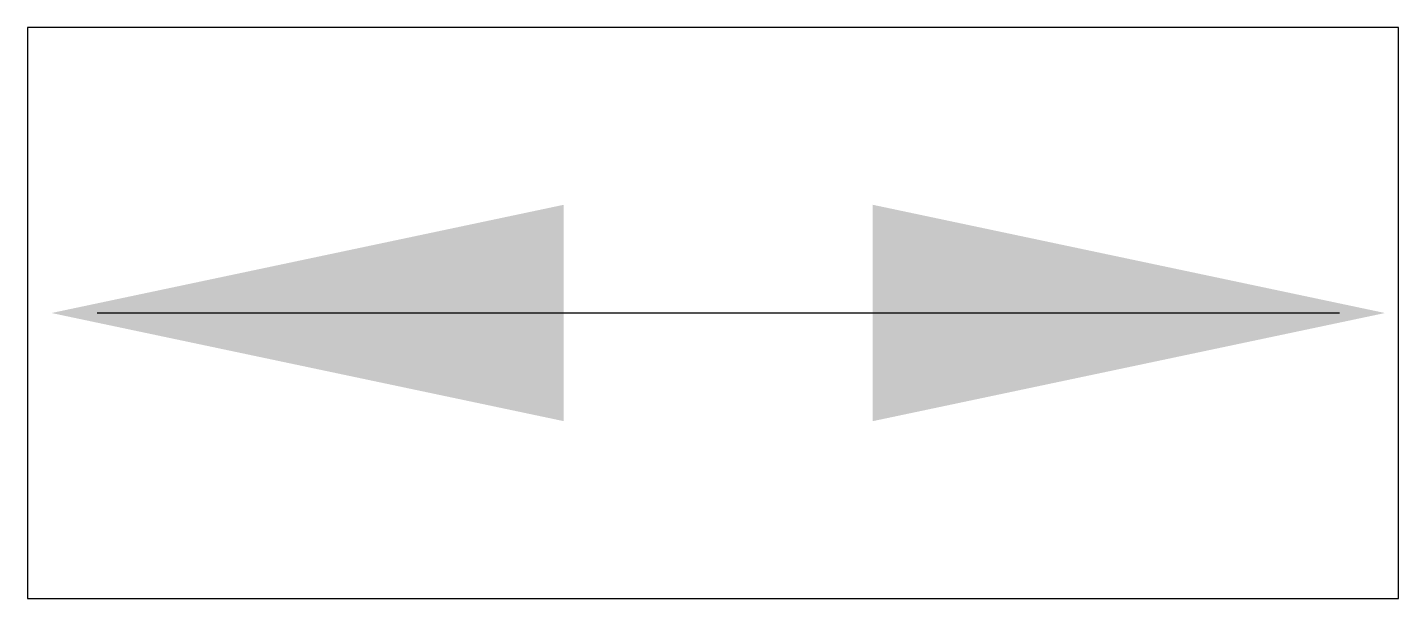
# Model space of a CAD drawing. Extents: x -0.72 to 0.72, y -0.6 to 0.
import ezdxf
from ezdxf.enums import TextEntityAlignment as Align

# ---------------------------------------------------------------- set-up
doc = ezdxf.new("R2010")
doc.units = 0
doc.header["$MEASUREMENT"] = 0
doc.styles.add('_TEL_DIM', font='SIMPLEX', dxfattribs={"width": 0.7, "height": 3.5, "bigfont": 'HZTXT'})

msp = doc.modelspace()

# ---------------------------------------------------------------- linework, layer by layer
for p, q in [((0.72, 0), (-0.72, 0)), ((-0.72, 0), (-0.72, -0.6)), ((0.72, -0.6), (0.72, 0)), ((0.6578, -0.3), (-0.6467, -0.3)), ((-0.72, -0.6), (0.72, -0.6))]:
    msp.add_line(p, q)
for points in [[(-0.1567, -0.1863), (-0.6947, -0.3), (-0.1567, -0.4136)], [(0.1678, -0.1863), (0.7058, -0.3), (0.1678, -0.4136)]]:
    msp.add_solid(points)

# ---------------------------------------------------------------- texts
at = {"color": 7, "style": '_TEL_DIM', "flags": 1}
msp.add_attdef('A', text='', height=0.00002, dxfattribs=at).set_placement((0, 0), align=Align.MIDDLE_CENTER)

doc.saveas('drawing.dxf')
